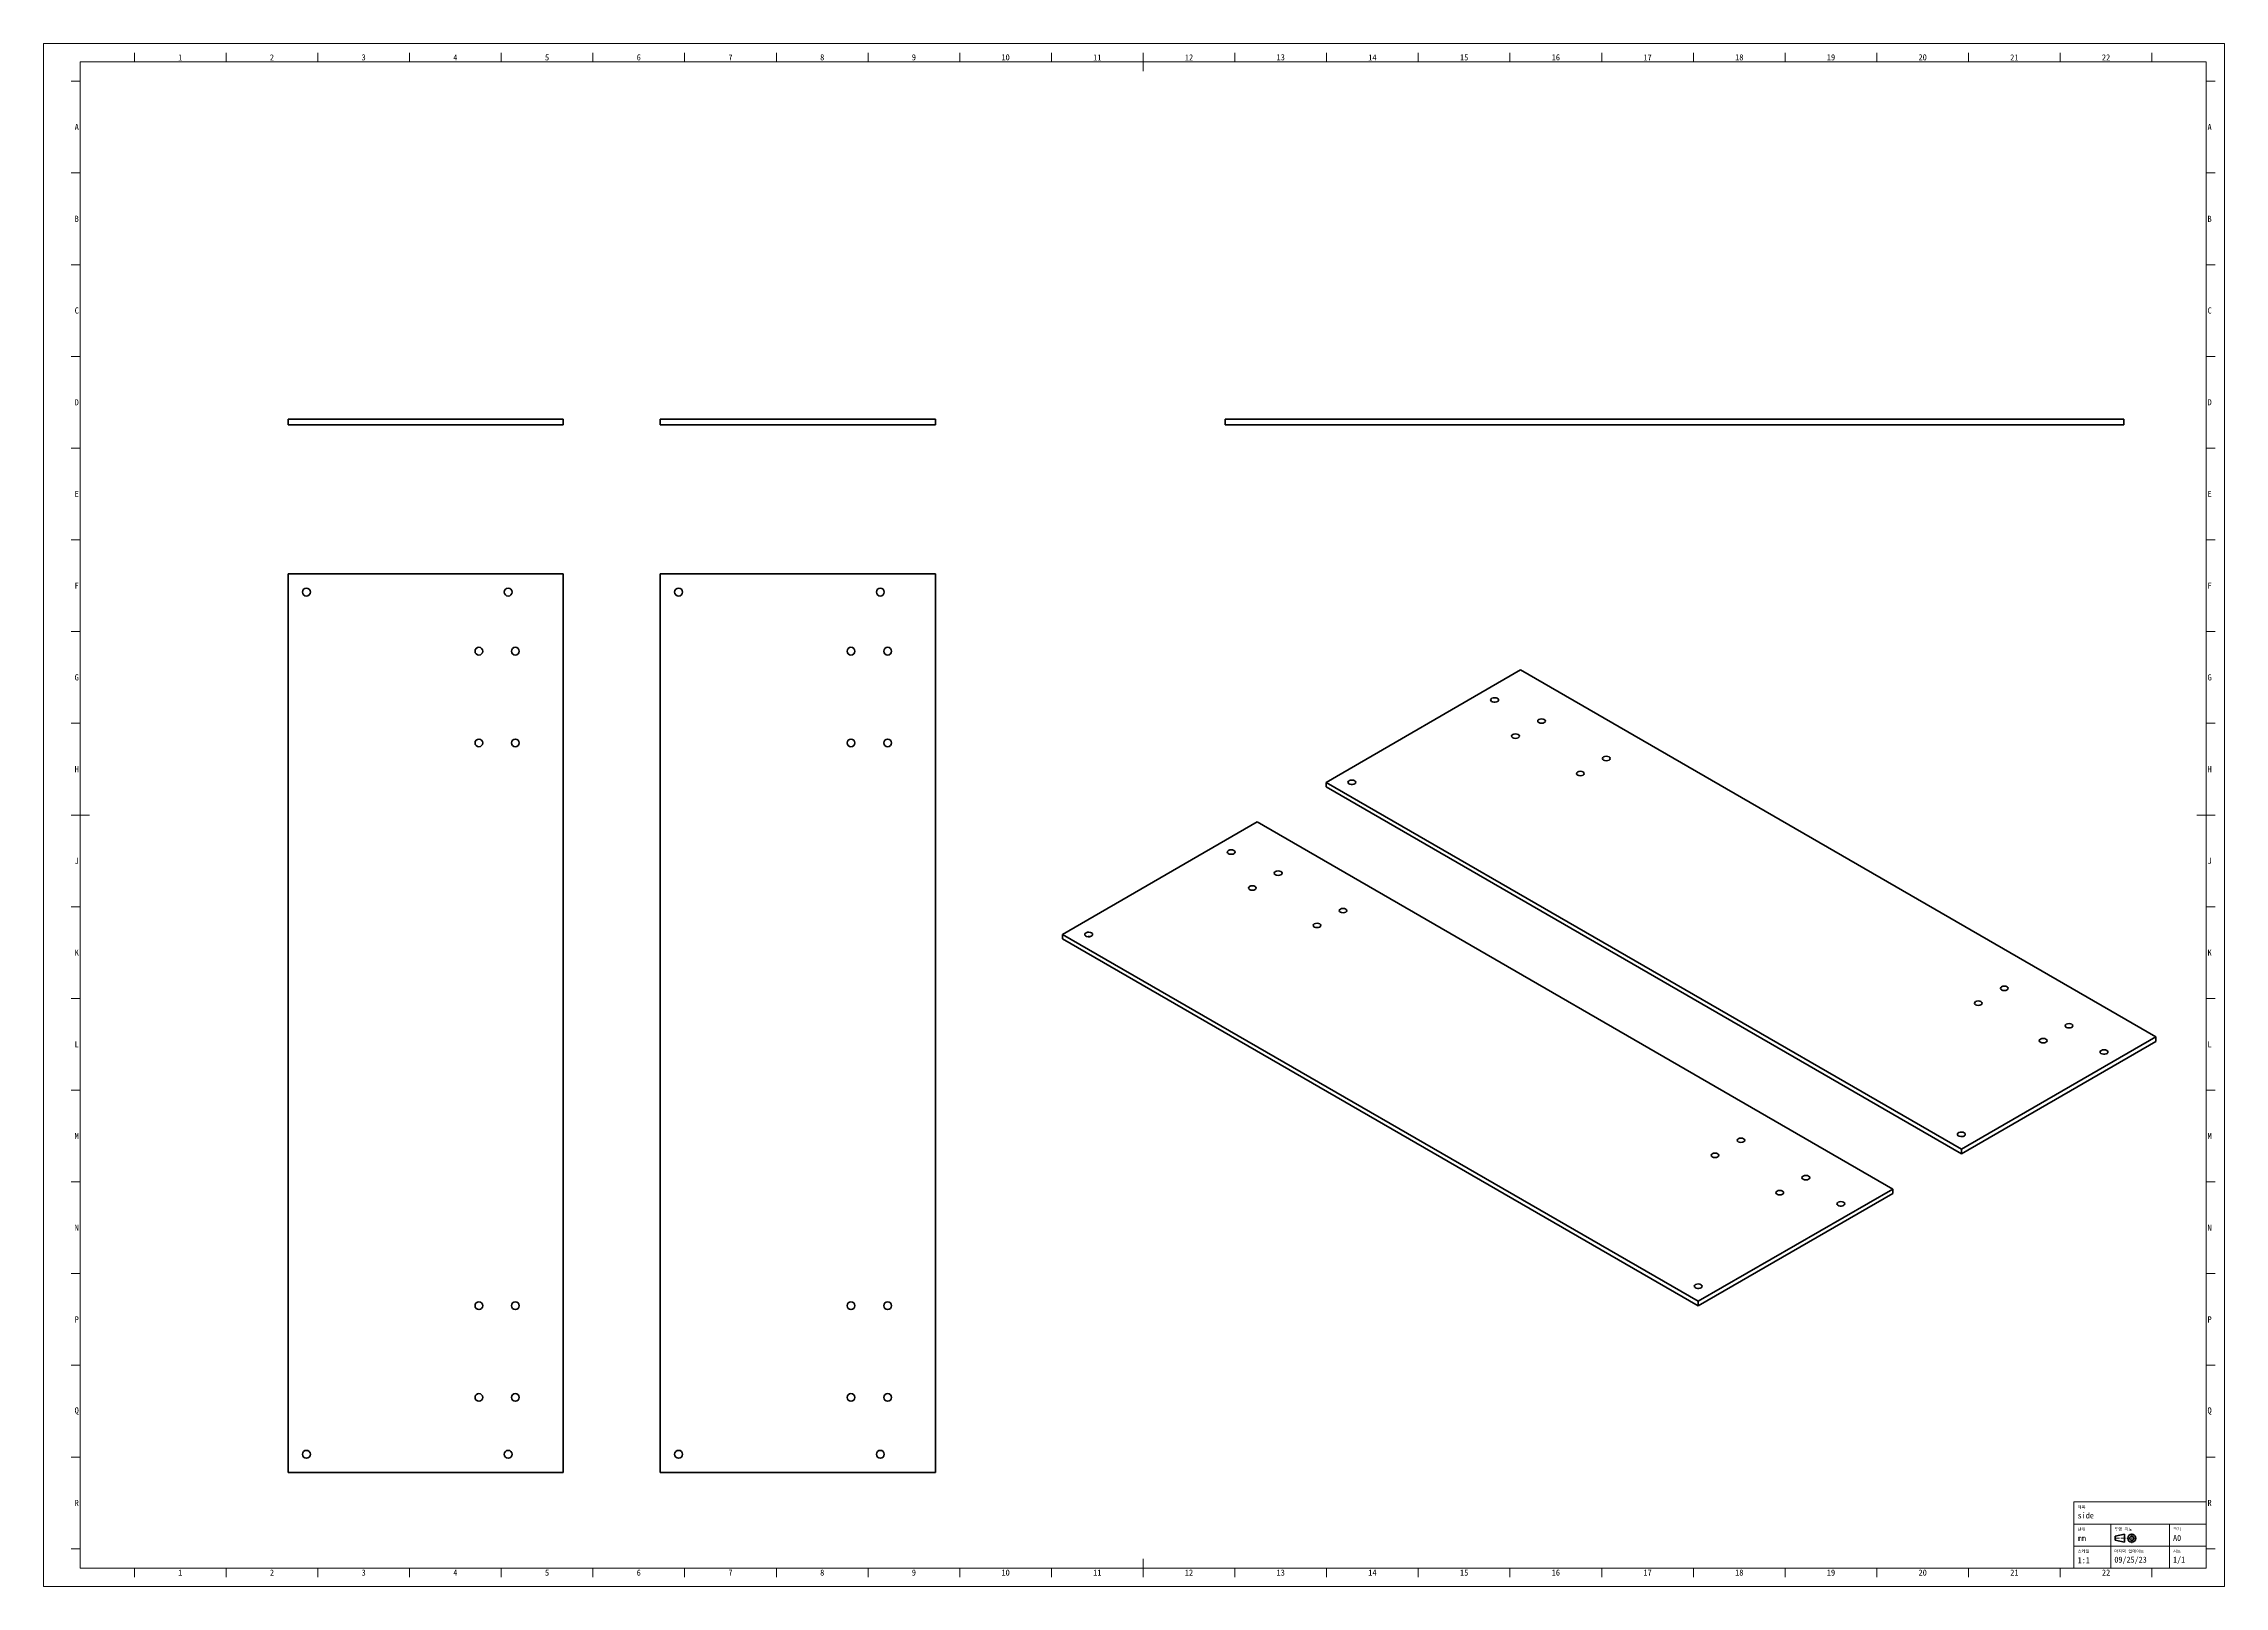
# Paper-space layout '시트' of a CAD drawing. Header units: millimetres. Extents: x 0 to 1189, y 0 to 841.
# The model-space entities are those that its viewports show. They can reach past a viewport. Long polylines and large blocks are cut down to what shows.
import ezdxf

# ---------------------------------------------------------------- set-up
doc = ezdxf.new("R2010")
doc.units = ezdxf.units.MM
doc.layers.add('기하구조', color=7, linetype='Continuous')
doc.layers.add('테두리', color=7, linetype='Continuous')
doc.styles.add('Shapr0', font='txt', dxfattribs={"height": 3.3495})
doc.styles.add('Shapr10', font='txt', dxfattribs={"height": 3.3495})
doc.styles.add('Shapr11', font='txt', dxfattribs={"height": 3.3495})
doc.styles.add('Shapr12', font='txt', dxfattribs={"height": 3.3495})
doc.styles.add('Shapr13', font='txt', dxfattribs={"height": 3.3495})
doc.styles.add('Shapr14', font='txt', dxfattribs={"height": 3.3495})
doc.styles.add('Shapr2', font='txt', dxfattribs={"height": 3.3495})
doc.styles.add('Shapr3', font='txt', dxfattribs={"height": 3.3495})
doc.styles.add('Shapr4', font='txt', dxfattribs={"height": 3.3495})
doc.styles.add('Shapr5', font='txt', dxfattribs={"height": 3.3495})
doc.styles.add('Shapr6', font='txt', dxfattribs={"height": 3.3495})
doc.styles.add('Shapr7', font='txt', dxfattribs={"height": 3.3495})
doc.styles.add('Shapr8', font='txt', dxfattribs={"height": 3.3495})
doc.styles.add('Shapr9', font='txt', dxfattribs={"height": 3.3495})

# ---------------------------------------------------------------- blocks, each defined once
blk = doc.blocks.new('*U2')
at = {"layer": '테두리', "linetype": 'Continuous', "lineweight": 15}
for p, q in [((1179, 46), (1107, 46)), ((1107, 10), (1107, 46)), ((1179, 10), (1179, 46)), ((1179, 34), (1107, 34)), ((1127, 10), (1127, 34)), ((1129, 26.2), (1131.4, 26.2)), ((1131.8, 26.2), (1132.2, 26.2)), ((1135.1, 26.2), (1132.7, 26.2)), ((1137.9, 26.2), (1135.9, 26.2)), ((1138.3, 26.2), (1138.8, 26.2)), ((1138.5, 26.9), (1138.5, 28.8)), ((1138.5, 26), (1138.5, 26.4)), ((1138.5, 25.6), (1138.5, 23.6)), ((1139.2, 26.2), (1141.1, 26.2)), ((1159, 10), (1159, 34)), ((1179, 22), (1107, 22)), ((1179, 10), (1107, 10))]:
    blk.add_line(p, q, dxfattribs=at)
at = {"layer": '테두리', "linetype": 'Continuous', "lineweight": 40}
for p, q in [((1129.4, 27.3), (1134.6, 28.4)), ((1129.4, 27.3), (1129.4, 25.1)), ((1129.4, 25.1), (1134.6, 24.1)), ((1134.6, 28.4), (1134.6, 24.1))]:
    blk.add_line(p, q, dxfattribs=at)
for radius in [2.17, 1.08]:
    blk.add_circle((1138.5, 26.2), radius, dxfattribs=at)

msp = doc.modelspace()

# ---------------------------------------------------------------- linework, layer by layer
at = {"layer": '기하구조', "linetype": 'Continuous', "lineweight": 40}
for p, q in [((133.3, 636.2), (133.3, 633.2)), ((283.3, 636.2), (133.3, 636.2)), ((283.3, 633.2), (133.3, 633.2)), ((283.3, 636.2), (283.3, 633.2)), ((486.2, 636.2), (336.2, 636.2)), ((336.2, 633.2), (336.2, 636.2)), ((486.2, 633.2), (336.2, 633.2)), ((486.2, 633.2), (486.2, 636.2)), ((1134.2, 636.2), (644.2, 636.2)), ((644.2, 636.2), (644.2, 633.2)), ((1134.2, 633.2), (644.2, 633.2)), ((1134.2, 636.2), (1134.2, 633.2)), ((133.3, 62), (133.3, 552)), ((283.3, 552), (133.3, 552)), ((283.3, 62), (283.3, 552)), ((486.2, 552), (336.2, 552)), ((336.2, 62), (336.2, 552)), ((486.2, 62), (486.2, 552)), ((805.2, 499.6), (699.2, 438.3)), ((1151.7, 299.5), (805.2, 499.6)), ((1045.6, 238.3), (699.2, 438.3)), ((699.2, 435.9), (699.2, 438.3)), ((1045.6, 235.8), (699.2, 435.9)), ((661.7, 416.7), (555.6, 355.4)), ((1008.2, 216.6), (661.7, 416.7)), ((555.6, 355.4), (555.6, 353)), ((902.1, 155.4), (555.6, 355.4)), ((902.1, 152.9), (555.6, 353)), ((1151.7, 299.5), (1045.6, 238.3)), ((1151.7, 297.1), (1151.7, 299.5)), ((1151.7, 297.1), (1045.6, 235.8)), ((1045.6, 235.8), (1045.6, 238.3)), ((1008.2, 216.6), (902.1, 155.4)), ((1008.2, 214.2), (902.1, 152.9)), ((1008.2, 216.6), (1008.2, 214.2)), ((902.1, 155.4), (902.1, 152.9)), ((283.3, 62), (133.3, 62)), ((486.2, 62), (336.2, 62))]:
    msp.add_line(p, q, dxfattribs=at)
for centre, radius in [((143.3, 542), 2.15), ((253.3, 542), 2.15), ((346.2, 542), 2.15), ((456.2, 542), 2.15), ((237.3, 509.8), 2.1), ((257.2, 509.8), 2.1), ((440.2, 509.8), 2.1), ((460.2, 509.8), 2.1), ((237.3, 459.8), 2.1), ((257.2, 459.8), 2.1), ((440.2, 459.8), 2.1), ((460.2, 459.8), 2.1), ((237.3, 153), 2.1), ((257.2, 153), 2.1), ((440.2, 153), 2.1), ((460.2, 153), 2.1), ((237.3, 103), 2.1), ((257.2, 103), 2.1), ((440.2, 103), 2.1), ((460.2, 103), 2.1), ((143.3, 72), 2.15), ((253.3, 72), 2.15), ((346.2, 72), 2.15), ((456.2, 72), 2.15)]:
    msp.add_circle(centre, radius, dxfattribs=at)
for centre, major_axis, start_param, end_param in [((791.1, 483.2), (-2.15, 0), 1.734315, 7.690463), ((791.1, 480.8), (-2.15, 0), 4.548871, 4.875907), ((791.1, 483.2), (-2.15, 0), 1.407278, 1.734315), ((713.3, 438.3), (2.15, 0), 0, 4.548871), ((713.3, 438.3), (2.15, 0), 4.548871, 4.875907), ((713.3, 435.9), (2.15, 0), 1.407278, 1.734315), ((713.3, 438.3), (2.15, 0), 4.875907, 6.283185), ((647.5, 400.3), (-2.15, 0), 1.734315, 7.690463), ((647.5, 400.3), (-2.15, 0), 1.407278, 1.734315), ((647.5, 397.9), (-2.15, 0), 4.548871, 4.875907), ((569.8, 355.4), (2.15, 0), 6.283185, 10.832056), ((569.8, 353), (2.15, 0), 1.407278, 1.734315), ((569.8, 355.4), (2.15, 0), 4.548871, 4.875907), ((569.8, 355.4), (2.15, 0), 4.875907, 6.283185), ((1123.4, 291.3), (-2.15, 0), 1.734315, 7.690463), ((1123.4, 291.3), (-2.15, 0), 1.407278, 1.734315), ((1123.4, 288.9), (-2.15, 0), 4.548871, 4.875907), ((1045.6, 246.4), (2.15, 0), 0, 4.548871), ((1045.6, 244), (2.15, 0), 1.407278, 1.734315), ((1045.6, 246.4), (2.15, 0), 4.548871, 4.875907), ((1045.6, 246.4), (2.15, 0), 4.875907, 6.283185), ((979.9, 208.5), (-2.15, 0), 1.734315, 7.690463), ((979.9, 206), (-2.15, 0), 4.548871, 4.875907), ((979.9, 208.5), (-2.15, 0), 1.407278, 1.734315), ((902.1, 163.6), (2.15, 0), 0, 4.548871), ((902.1, 161.1), (2.15, 0), 1.407278, 1.734315), ((902.1, 163.6), (2.15, 0), 4.548871, 4.875907), ((902.1, 163.6), (2.15, 0), 4.875907, 6.283185)]:
    msp.add_ellipse(centre, major_axis=major_axis, ratio=0.57735, start_param=start_param, end_param=end_param, dxfattribs=at)
for centre, major_axis in [((802.5, 463.5), (2.1, 0)), ((816.7, 471.7), (2.1, 0)), ((852, 451.3), (2.1, 0)), ((837.9, 443.1), (2.1, 0)), ((659, 380.7), (-2.1, 0)), ((673.1, 388.8), (-2.1, 0)), ((708.5, 368.4), (-2.1, 0)), ((694.3, 360.3), (-2.1, 0)), ((1069, 326), (2.1, 0)), ((1054.8, 317.9), (2.1, 0)), ((1090.2, 297.5), (2.1, 0)), ((1104.3, 305.6), (2.1, 0)), ((925.4, 243.2), (-2.1, 0)), ((911.3, 235), (-2.1, 0)), ((946.6, 214.6), (-2.1, 0)), ((960.8, 222.8), (-2.1, 0))]:
    msp.add_ellipse(centre, major_axis=major_axis, ratio=0.57735, dxfattribs=at)
at = {"layer": '테두리', "linetype": 'Continuous', "lineweight": 15}
for p, q in [((49.5, 831), (49.5, 836)), ((99.5, 831), (99.5, 836)), ((149.5, 831), (149.5, 836)), ((199.5, 831), (199.5, 836)), ((249.5, 831), (249.5, 836)), ((299.5, 831), (299.5, 836)), ((349.5, 831), (349.5, 836)), ((399.5, 831), (399.5, 836)), ((449.5, 831), (449.5, 836)), ((499.5, 831), (499.5, 836)), ((549.5, 831), (549.5, 836)), ((599.5, 826), (599.5, 836)), ((649.5, 831), (649.5, 836)), ((699.5, 831), (699.5, 836)), ((749.5, 831), (749.5, 836)), ((799.5, 831), (799.5, 836)), ((849.5, 831), (849.5, 836)), ((899.5, 831), (899.5, 836)), ((949.5, 831), (949.5, 836)), ((999.5, 831), (999.5, 836)), ((1049.5, 831), (1049.5, 836)), ((1099.5, 831), (1099.5, 836)), ((1149.5, 831), (1149.5, 836)), ((20, 820.5), (15, 820.5)), ((1179, 831), (20, 831)), ((20, 831), (20, 10)), ((1179, 10), (1179, 831)), ((1179, 820.5), (1184, 820.5)), ((20, 770.5), (15, 770.5)), ((1179, 770.5), (1184, 770.5)), ((20, 720.5), (15, 720.5)), ((1179, 720.5), (1184, 720.5)), ((20, 670.5), (15, 670.5)), ((1179, 670.5), (1184, 670.5)), ((20, 620.5), (15, 620.5)), ((1179, 620.5), (1184, 620.5)), ((20, 570.5), (15, 570.5)), ((1179, 570.5), (1184, 570.5)), ((20, 520.5), (15, 520.5)), ((1179, 520.5), (1184, 520.5)), ((20, 470.5), (15, 470.5)), ((1179, 470.5), (1184, 470.5)), ((25, 420.5), (15, 420.5)), ((1174, 420.5), (1184, 420.5)), ((20, 370.5), (15, 370.5)), ((1179, 370.5), (1184, 370.5)), ((20, 320.5), (15, 320.5)), ((1179, 320.5), (1184, 320.5)), ((20, 270.5), (15, 270.5)), ((1179, 270.5), (1184, 270.5)), ((20, 220.5), (15, 220.5)), ((1179, 220.5), (1184, 220.5)), ((20, 170.5), (15, 170.5)), ((1179, 170.5), (1184, 170.5)), ((20, 120.5), (15, 120.5)), ((1179, 120.5), (1184, 120.5)), ((20, 70.5), (15, 70.5)), ((1179, 70.5), (1184, 70.5)), ((20, 20.5), (15, 20.5)), ((599.5, 15), (599.5, 5)), ((1179, 20.5), (1184, 20.5)), ((20, 10), (1179, 10)), ((49.5, 10), (49.5, 5)), ((99.5, 10), (99.5, 5)), ((149.5, 10), (149.5, 5)), ((199.5, 10), (199.5, 5)), ((249.5, 10), (249.5, 5)), ((299.5, 10), (299.5, 5)), ((349.5, 10), (349.5, 5)), ((399.5, 10), (399.5, 5)), ((449.5, 10), (449.5, 5)), ((499.5, 10), (499.5, 5)), ((549.5, 10), (549.5, 5)), ((649.5, 10), (649.5, 5)), ((699.5, 10), (699.5, 5)), ((749.5, 10), (749.5, 5)), ((799.5, 10), (799.5, 5)), ((849.5, 10), (849.5, 5)), ((899.5, 10), (899.5, 5)), ((949.5, 10), (949.5, 5)), ((999.5, 10), (999.5, 5)), ((1049.5, 10), (1049.5, 5)), ((1099.5, 10), (1099.5, 5)), ((1149.5, 10), (1149.5, 5))]:
    msp.add_line(p, q, dxfattribs=at)

# ---------------------------------------------------------------- block references
msp.add_blockref('*U2', (0, 0))

# ---------------------------------------------------------------- texts
at = {"layer": '테두리', "linetype": 'Continuous', "lineweight": 15, "char_height": 3.35, "width": 3.349, "style": 'Shapr0'}
for s, insert, attachment_point in [('1', (74.5, 831.8), 8), ('2', (124.5, 831.8), 8), ('3', (174.5, 831.8), 8), ('4', (224.5, 831.8), 8), ('5', (274.5, 831.8), 8), ('6', (324.5, 831.8), 8), ('7', (374.5, 831.8), 8), ('8', (424.5, 831.8), 8), ('9', (474.5, 831.8), 8), ('10', (524.5, 831.8), 8), ('11', (574.5, 831.8), 8), ('12', (624.5, 831.8), 8), ('13', (674.5, 831.8), 8), ('14', (724.5, 831.8), 8), ('15', (774.5, 831.8), 8), ('16', (824.5, 831.8), 8), ('17', (874.5, 831.8), 8), ('18', (924.5, 831.8), 8), ('19', (974.5, 831.8), 8), ('20', (1024.5, 831.8), 8), ('21', (1074.5, 831.8), 8), ('22', (1124.5, 831.8), 8), ('A', (19.2, 795.5), 6), ('A', (1179.8, 795.5), 4), ('B', (19.2, 745.5), 6), ('B', (1179.8, 745.5), 4), ('C', (19.2, 695.5), 6), ('C', (1179.8, 695.5), 4), ('D', (19.2, 645.5), 6), ('D', (1179.8, 645.5), 4), ('E', (19.2, 595.5), 6), ('E', (1179.8, 595.5), 4), ('F', (19.2, 545.5), 6), ('F', (1179.8, 545.5), 4), ('G', (19.2, 495.5), 6), ('G', (1179.8, 495.5), 4), ('H', (19.2, 445.5), 6), ('H', (1179.8, 445.5), 4), ('J', (19.2, 395.5), 6), ('J', (1179.8, 395.5), 4), ('K', (19.2, 345.5), 6), ('K', (1179.8, 345.5), 4), ('L', (19.2, 295.5), 6), ('L', (1179.8, 295.5), 4), ('M', (19.2, 245.5), 6), ('M', (1179.8, 245.5), 4), ('N', (19.2, 195.5), 6), ('N', (1179.8, 195.5), 4), ('P', (19.2, 145.5), 6), ('P', (1179.8, 145.5), 4), ('Q', (19.2, 95.5), 6), ('Q', (1179.8, 95.5), 4), ('R', (19.2, 45.5), 6), ('R', (1179.8, 45.5), 4), ('1', (74.5, 9.2), 2), ('2', (124.5, 9.2), 2), ('3', (174.5, 9.2), 2), ('4', (224.5, 9.2), 2), ('5', (274.5, 9.2), 2), ('6', (324.5, 9.2), 2), ('7', (374.5, 9.2), 2), ('8', (424.5, 9.2), 2), ('9', (474.5, 9.2), 2), ('10', (524.5, 9.2), 2), ('11', (574.5, 9.2), 2), ('12', (624.5, 9.2), 2), ('13', (674.5, 9.2), 2), ('14', (724.5, 9.2), 2), ('15', (774.5, 9.2), 2), ('16', (824.5, 9.2), 2), ('17', (874.5, 9.2), 2), ('18', (924.5, 9.2), 2), ('19', (974.5, 9.2), 2), ('20', (1024.5, 9.2), 2), ('21', (1074.5, 9.2), 2), ('22', (1124.5, 9.2), 2)]:
    msp.add_mtext(s, dxfattribs=dict(at, insert=insert, attachment_point=attachment_point))
at = {"layer": '테두리', "linetype": 'Continuous', "lineweight": 15, "attachment_point": 1}
for s, insert, char_height, style in [('제목', (1109, 44), 1.65, 'Shapr2'), ('side', (1109, 40.3), 3.25, 'Shapr3'), ('단위', (1109, 32), 1.65, 'Shapr4'), ('mm', (1109, 27.9), 3.25, 'Shapr5'), ('투영 각도', (1129, 32), 1.65, 'Shapr6'), ('크기', (1161, 32), 1.65, 'Shapr7'), ('A0', (1161, 28), 3.25, 'Shapr8'), ('스케일', (1109, 20), 1.65, 'Shapr9'), ('1:1', (1109, 15.9), 3.25, 'Shapr10'), ('마지막 업데이트', (1129, 20), 1.65, 'Shapr11'), ('09/25/23', (1129, 16.2), 3.25, 'Shapr12'), ('시트', (1161, 20), 1.65, 'Shapr13'), ('1/1', (1161, 16.2), 3.25, 'Shapr14')]:
    msp.add_mtext(s, dxfattribs=dict(at, insert=insert, char_height=char_height, style=style))

psp = doc.layouts.new('시트')

# ---------------------------------------------------------------- viewports
at = {"layer": '0'}
psp.add_viewport(center=(594.5, 420.5), size=(1189, 841), view_center_point=(594.5, 420.5), view_height=841, dxfattribs=at)

doc.saveas('drawing.dxf')
